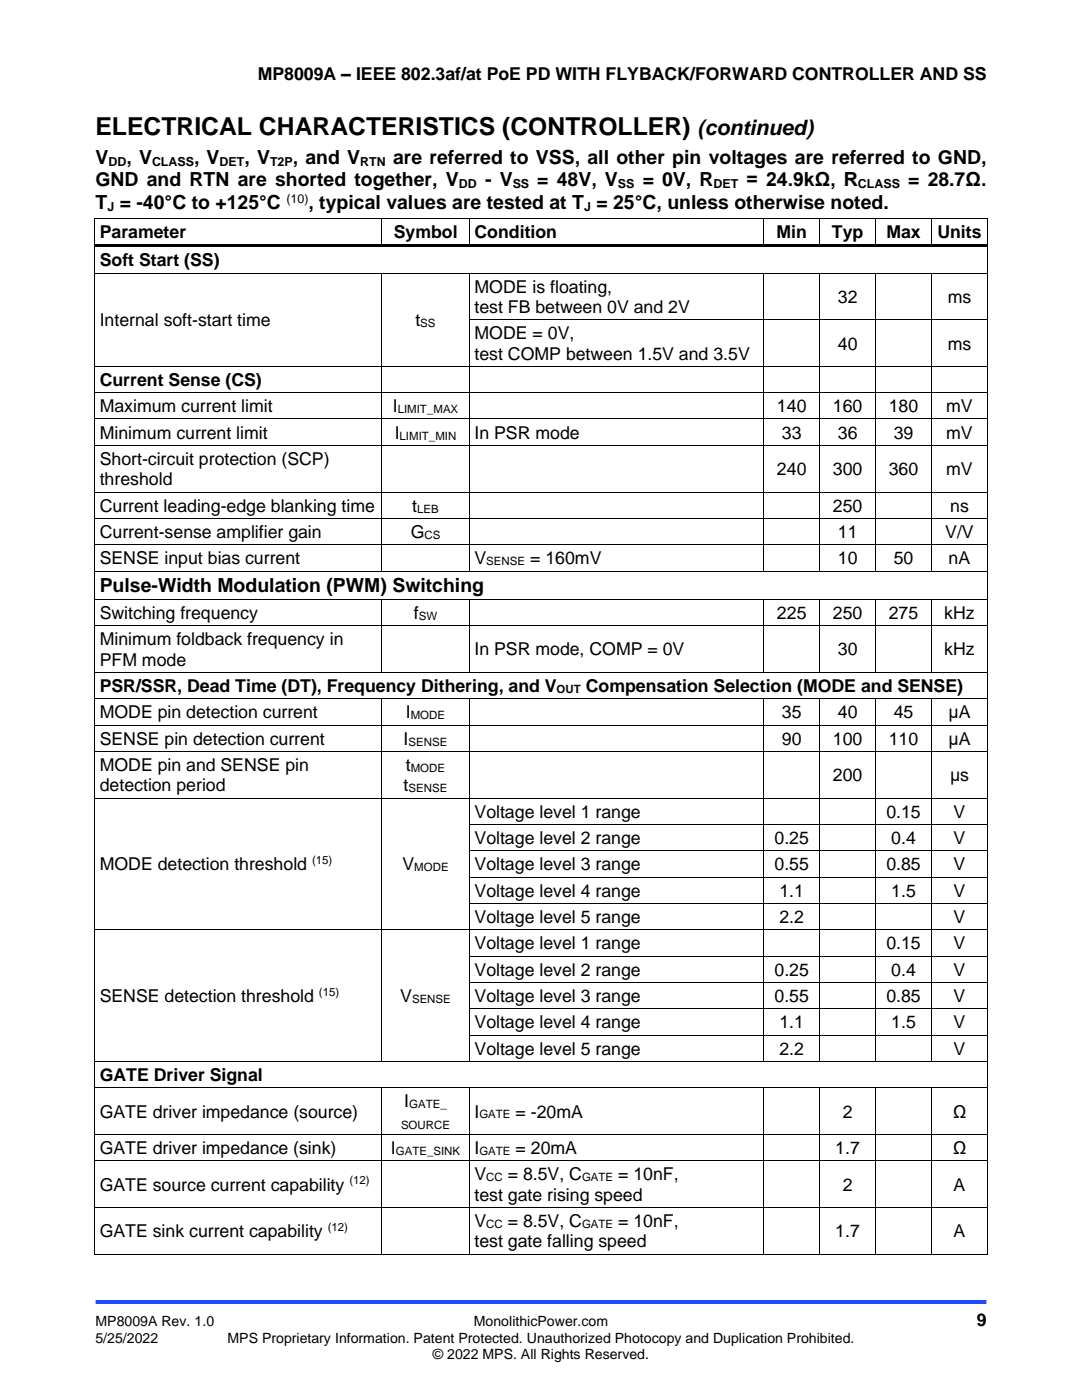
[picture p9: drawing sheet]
<svg xmlns="http://www.w3.org/2000/svg" width="216mm" height="279mm" viewBox="0 0 216 279" stroke-linecap="round" stroke-linejoin="round" font-family="sans-serif">
<defs><g id="words">
<text font-size="4.9" x="19" y="27">ELECTRICAL CHARACTERISTICS (CONTROLLER)</text>
<text font-size="4.2" x="139.2" y="27">(continued)</text>
<g font-size="3.9">
<text x="19" y="32.7">V</text>
<text x="25.2" y="32.7">, V</text>
<text x="38.7" y="32.7">, V</text>
<text x="48.8" y="32.7">, V</text>
<text x="58.4" y="32.7">, and V</text>
<text x="78.4" y="32.7">are referred to VSS, all other pin voltages are referred to GND,</text>
<text x="19" y="37.2">GND and RTN are shorted together, V</text>
<text x="19" y="41.7">T = -40°C to +125°C</text>
<text x="61.6" y="41.7">, typical values are tested at T = 25°C, unless otherwise noted.</text>
<text x="96.8" y="37.2">- V</text>
<text x="107.2" y="37.2">= 48V, V</text>
<text x="128.2" y="37.2">= 0V, R</text>
<text x="149" y="37.2">= 24.9kΩ, R</text>
<text x="181.2" y="37.2">= 28.7Ω.</text>
<text x="19.9" y="118.2">Pulse-Width Modulation (PWM) Switching</text>
</g>
<g font-size="3.5">
<text x="51.4" y="16">MP8009A – IEEE 802.3af/at PoE PD WITH FLYBACK/FORWARD CONTROLLER AND SS</text>
<text x="19.9" y="47.5">Parameter</text>
<text x="78.6" y="47.5">Symbol</text>
<text x="94.7" y="47.5">Condition</text>
<text x="154.9" y="47.5">Min</text>
<text x="166" y="47.5">Typ</text>
<text x="176.9" y="47.5">Max</text>
<text x="187" y="47.5">Units</text>
<text x="19.9" y="53.2">Soft Start (SS)</text>
<text x="94.7" y="58.4">MODE is floating,</text>
<text x="19.9" y="65.1">Internal soft-start time</text>
<text x="82.9" y="65.1">t</text>
<text x="94.7" y="62.5">test FB between 0V and 2V</text>
<text x="167.2" y="60.4">32</text>
<text x="189.1" y="60.4">ms</text>
<text x="94.7" y="67.7">MODE = 0V,</text>
<text x="94.7" y="71.8">test COMP between 1.5V and 3.5V</text>
<text x="167.2" y="69.8">40</text>
<text x="189.1" y="69.8">ms</text>
<text x="19.9" y="77">Current Sense (CS)</text>
<text x="19.9" y="82.3">Maximum current limit</text>
<text x="78.4" y="82.3">I</text>
<text x="155" y="82.3">140</text>
<text x="166.2" y="82.3">160</text>
<text x="177.3" y="82.3">180</text>
<text x="188.8" y="82.3">mV</text>
<text x="19.9" y="87.6">Minimum current limit</text>
<text x="78.8" y="87.6">I</text>
<text x="94.7" y="87.6">In PSR mode</text>
<text x="156" y="87.6">33</text>
<text x="167.2" y="87.6">36</text>
<text x="178.3" y="87.6">39</text>
<text x="188.8" y="87.6">mV</text>
<text x="19.9" y="92.8">Short-circuit protection (SCP)</text>
<text x="155" y="94.8">240</text>
<text x="166.2" y="94.8">300</text>
<text x="177.3" y="94.8">360</text>
<text x="188.8" y="94.8">mV</text>
<text x="19.9" y="96.9">threshold</text>
<text x="19.9" y="102.1">Current leading-edge blanking time</text>
<text x="19.9" y="107.4">Current-sense amplifier gain</text>
<text x="82" y="107.4">G</text>
<text x="82.3" y="102.1">t</text>
<text x="166.2" y="102.1">250</text>
<text x="167.2" y="107.4">11</text>
<text x="188.6" y="107.4">V/V</text>
<text x="189.6" y="102.1">ns</text>
<text x="19.9" y="112.6">SENSE input bias current</text>
<text x="94.7" y="112.6">V</text>
<text x="105.8" y="112.6">= 160mV</text>
<text x="167.2" y="112.6">10</text>
<text x="178.3" y="112.6">50</text>
<text x="189.3" y="112.6">nA</text>
<text x="19.9" y="123.5">Switching frequency</text>
<text x="82.6" y="123.5">f</text>
<text x="155" y="123.5">225</text>
<text x="166.2" y="123.5">250</text>
<text x="177.3" y="123.5">275</text>
<text x="188.4" y="123.5">kHz</text>
<text x="19.9" y="128.8">Minimum foldback frequency in</text>
<text x="94.7" y="130.8">In PSR mode, COMP = 0V</text>
<text x="167.2" y="130.8">30</text>
<text x="188.4" y="130.8">kHz</text>
<text x="19.9" y="132.8">PFM mode</text>
<text x="19.9" y="138.1">PSR/SSR, Dead Time (DT), Frequency Dithering, and V</text>
<text x="19.9" y="143.4">MODE pin detection current</text>
<text x="81" y="143.4">I</text>
<text x="116.9" y="138.1">Compensation Selection (MODE and SENSE)</text>
<text x="156" y="143.4">35</text>
<text x="167.2" y="143.4">40</text>
<text x="178.3" y="143.4">45</text>
<text x="189.3" y="143.4">μA</text>
<text x="19.9" y="148.6">SENSE pin detection current</text>
<text x="80.5" y="148.6">I</text>
<text x="156" y="148.6">90</text>
<text x="166.2" y="148.6">100</text>
<text x="177.3" y="148.6">110</text>
<text x="189.3" y="148.6">μA</text>
<text x="19.9" y="153.9">MODE pin and SENSE pin</text>
<text x="81" y="153.9">t</text>
<text x="166.2" y="155.9">200</text>
<text x="189.6" y="155.9">μs</text>
<text x="19.9" y="157.9">detection period</text>
<text x="80.5" y="157.9">t</text>
<text x="94.7" y="163.2">Voltage level 1 range</text>
<text x="176.9" y="163.2">0.15</text>
<text x="190.3" y="163.2">V</text>
<text x="19.9" y="173.7">MODE detection threshold</text>
<text x="80.3" y="173.7">V</text>
<text x="94.7" y="168.5">Voltage level 2 range</text>
<text x="94.7" y="173.7">Voltage level 3 range</text>
<text x="154.6" y="168.5">0.25</text>
<text x="154.6" y="173.7">0.55</text>
<text x="176.9" y="173.7">0.85</text>
<text x="177.8" y="168.5">0.4</text>
<text x="190.3" y="168.5">V</text>
<text x="190.3" y="173.7">V</text>
<text x="94.7" y="179">Voltage level 4 range</text>
<text x="155.5" y="179">1.1</text>
<text x="177.8" y="179">1.5</text>
<text x="190.3" y="179">V</text>
<text x="94.7" y="184.2">Voltage level 5 range</text>
<text x="155.5" y="184.2">2.2</text>
<text x="190.3" y="184.2">V</text>
<text x="94.7" y="189.5">Voltage level 1 range</text>
<text x="176.9" y="189.5">0.15</text>
<text x="190.3" y="189.5">V</text>
<text x="94.7" y="194.7">Voltage level 2 range</text>
<text x="154.6" y="194.7">0.25</text>
<text x="177.8" y="194.7">0.4</text>
<text x="190.3" y="194.7">V</text>
<text x="19.9" y="200">SENSE detection threshold</text>
<text x="79.9" y="200">V</text>
<text x="94.7" y="200">Voltage level 3 range</text>
<text x="154.6" y="200">0.55</text>
<text x="176.9" y="200">0.85</text>
<text x="190.3" y="200">V</text>
<text x="94.7" y="205.2">Voltage level 4 range</text>
<text x="155.5" y="205.2">1.1</text>
<text x="177.8" y="205.2">1.5</text>
<text x="190.3" y="205.2">V</text>
<text x="19.9" y="215.8">GATE Driver Signal</text>
<text x="94.7" y="210.5">Voltage level 5 range</text>
<text x="155.5" y="210.5">2.2</text>
<text x="190.3" y="210.5">V</text>
<text x="80.7" y="221">I</text>
<text x="19.9" y="223">GATE driver impedance (source)</text>
<text x="94.7" y="223">I</text>
<text x="102.9" y="223">= -20mA</text>
<text x="168.2" y="223">2</text>
<text x="190.1" y="223">Ω</text>
<text x="19.9" y="230.3">GATE driver impedance (sink)</text>
<text x="78" y="230.3">I</text>
<text x="94.7" y="230.3">I</text>
<text x="102.9" y="230.3">= 20mA</text>
<text x="166.7" y="230.3">1.7</text>
<text x="190.1" y="230.3">Ω</text>
<text x="19.9" y="237.6">GATE source current capability</text>
<text x="94.7" y="235.6">V</text>
<text x="94.7" y="239.6">test gate rising speed</text>
<text x="101.3" y="235.6">= 8.5V, C</text>
<text x="123.3" y="235.6">= 10nF,</text>
<text x="168.2" y="237.6">2</text>
<text x="190.3" y="237.6">A</text>
<text x="94.7" y="244.9">V</text>
<text x="101.3" y="244.9">= 8.5V, C</text>
<text x="123.3" y="244.9">= 10nF,</text>
<text x="19.9" y="246.9">GATE sink current capability</text>
<text x="94.7" y="249">test gate falling speed</text>
<text x="166.7" y="246.9">1.7</text>
<text x="190.3" y="246.9">A</text>
<text x="194.9" y="264.6">9</text>
</g>
<g font-size="2.8">
<text x="19" y="264.6">MP8009A Rev. 1.0</text>
<text x="19" y="267.9">5/25/2022</text>
<text x="45.4" y="267.9">MPS Proprietary Information. Patent Protected. Unauthorized Photocopy and Duplication Prohibited.</text>
<text x="94.6" y="264.6">MonolithicPower.com</text>
<text x="86.4" y="271.2">© 2022 MPS. All Rights Reserved.</text>
</g>
<g font-size="2.5">
<text x="21.6" y="33.1">DD</text>
<text x="30.3" y="33.1">CLASS</text>
<text x="43.8" y="33.1">DET</text>
<text x="53.9" y="33.1">T2P</text>
<text x="71.9" y="33.1">RTN</text>
<text x="57.2" y="40.4">(10)</text>
<text x="91.6" y="37.5">DD</text>
<text x="102.3" y="37.5">SS</text>
<text x="123.3" y="37.5">SS</text>
<text x="142.4" y="37.5">DET</text>
<text x="171.2" y="37.5">CLASS</text>
<text x="21.4" y="42">J</text>
<text x="116.6" y="42">J</text>
</g>
<g font-size="2.3">
<text x="83.9" y="65.3">SS</text>
<text x="79.4" y="82.5">LIMIT_MAX</text>
<text x="79.7" y="87.7">LIMIT_MIN</text>
<text x="83.2" y="102.3">LEB</text>
<text x="84.7" y="107.5">CS</text>
<text x="97" y="112.8">SENSE</text>
<text x="83.6" y="123.7">SW</text>
<text x="82" y="143.5">MODE</text>
<text x="111.1" y="138.3">OUT</text>
<text x="81.5" y="148.8">SENSE</text>
<text x="82" y="154.1">MODE</text>
<text x="81.5" y="158.1">SENSE</text>
<text x="62.3" y="172.5">(15)</text>
<text x="82.7" y="173.9">MODE</text>
<text x="63.6" y="198.8">(15)</text>
<text x="82.2" y="200.2">SENSE</text>
<text x="81.6" y="221.2">GATE_</text>
<text x="80" y="225.2">SOURCE</text>
<text x="95.7" y="223.2">GATE</text>
<text x="79" y="230.5">GATE_SINK</text>
<text x="95.7" y="230.5">GATE</text>
<text x="69.7" y="236.4">(12)</text>
<text x="97" y="235.7">CC</text>
<text x="116.1" y="235.7">GATE</text>
<text x="65.4" y="245.7">(12)</text>
<text x="97" y="245.1">CC</text>
<text x="116.1" y="245.1">GATE</text>
</g>
</g></defs>
<path d="M19 259.8h177.8" fill="none" stroke="#1c4eff" stroke-width=".79" stroke-linecap="butt"/>
<g fill="#000">
<path d="M18.8 43.5h.2v.7h-.2z" fill-rule="evenodd"/>
<path d="M18.8 43.5h.2v.2h-.2z" fill-rule="evenodd"/>
<path d="M18.8 48.8h.2v1h-.2z" fill-rule="evenodd"/>
<path d="M18.8 54.4h.2v.7h-.2z" fill-rule="evenodd"/>
<path d="M19 48.8h57.1v.5h-57.1z" fill-rule="evenodd"/>
<path d="M76.1 43.7h.2v.5h-.2z" fill-rule="evenodd"/>
<path d="M76.1 43.5h.2v.2h-.2z" fill-rule="evenodd"/>
<path d="M76.1 48.8h.6v.5h-.6z" fill-rule="evenodd"/>
<path d="M76.1 54.6h.2v.5h-.2z" fill-rule="evenodd"/>
<path d="M76.1 54.4h.2v.2h-.2z" fill-rule="evenodd"/>
<path d="M76.7 48.8h16.9v.5h-16.9z" fill-rule="evenodd"/>
<path d="M93.6 43.7h.2v.5h-.2z" fill-rule="evenodd"/>
<path d="M93.6 43.5h.2v.2h-.2z" fill-rule="evenodd"/>
<path d="M93.6 48.8h.5v.5h-.5z" fill-rule="evenodd"/>
<path d="M93.6 54.6h.2v.5h-.2z" fill-rule="evenodd"/>
<path d="M93.6 54.4h.2v.2h-.2z" fill-rule="evenodd"/>
<path d="M94.1 48.8h58.2v.5h-58.2z" fill-rule="evenodd"/>
<path d="M152.3 43.7h.2v.5h-.2z" fill-rule="evenodd"/>
<path d="M152.3 43.5h.2v.2h-.2z" fill-rule="evenodd"/>
<path d="M152.3 48.8h.6v.5h-.6z" fill-rule="evenodd"/>
<path d="M152.3 54.6h.2v.5h-.2z" fill-rule="evenodd"/>
<path d="M152.3 54.4h.2v.2h-.2z" fill-rule="evenodd"/>
<path d="M152.9 48.8h10.6v.5h-10.6z" fill-rule="evenodd"/>
<path d="M163.5 43.7h.2v.5h-.2z" fill-rule="evenodd"/>
<path d="M163.5 43.5h.2v.2h-.2z" fill-rule="evenodd"/>
<path d="M163.5 48.8h.5v.5h-.5z" fill-rule="evenodd"/>
<path d="M163.5 54.6h.2v.5h-.2z" fill-rule="evenodd"/>
<path d="M163.5 54.4h.2v.2h-.2z" fill-rule="evenodd"/>
<path d="M164 48.8h10.6v.5h-10.6z" fill-rule="evenodd"/>
<path d="M174.6 43.7h.2v.5h-.2z" fill-rule="evenodd"/>
<path d="M174.6 43.5h.2v.2h-.2z" fill-rule="evenodd"/>
<path d="M174.6 48.8h.6v.5h-.6z" fill-rule="evenodd"/>
<path d="M174.6 54.6h.2v.5h-.2z" fill-rule="evenodd"/>
<path d="M174.6 54.4h.2v.2h-.2z" fill-rule="evenodd"/>
<path d="M175.2 48.8h10.6v.5h-10.6z" fill-rule="evenodd"/>
<path d="M185.8 43.7h.2v.5h-.2z" fill-rule="evenodd"/>
<path d="M185.8 43.5h.2v.2h-.2z" fill-rule="evenodd"/>
<path d="M185.8 48.8h.5v.5h-.5z" fill-rule="evenodd"/>
<path d="M185.8 54.6h.2v.5h-.2z" fill-rule="evenodd"/>
<path d="M185.8 54.4h.2v.2h-.2z" fill-rule="evenodd"/>
<path d="M186.3 48.8h10.7v.5h-10.7z" fill-rule="evenodd"/>
<path d="M197 43.5h.1v.7h-.1z" fill-rule="evenodd"/>
<path d="M197 43.5h.1v.2h-.1z" fill-rule="evenodd"/>
<path d="M197 48.8h.1v1h-.1z" fill-rule="evenodd"/>
<path d="M197 54.4h.1v.7h-.1z" fill-rule="evenodd"/>
<path d="M18.8 63.7h.2v.7h-.2z" fill-rule="evenodd"/>
<path d="M18.8 73h.2v.7h-.2z" fill-rule="evenodd"/>
<path d="M18.8 78.3h.2v.7h-.2z" fill-rule="evenodd"/>
<path d="M76.1 63.7h.2v.7h-.2z" fill-rule="evenodd"/>
<path d="M76.1 73h.2v.7h-.2z" fill-rule="evenodd"/>
<path d="M76.1 78.3h.2v.7h-.2z" fill-rule="evenodd"/>
<path d="M93.6 63.7h.2v.7h-.2z" fill-rule="evenodd"/>
<path d="M93.6 73h.2v.7h-.2z" fill-rule="evenodd"/>
<path d="M93.6 78.3h.2v.7h-.2z" fill-rule="evenodd"/>
<path d="M152.3 63.7h.2v.7h-.2z" fill-rule="evenodd"/>
<path d="M152.3 73h.2v.7h-.2z" fill-rule="evenodd"/>
<path d="M152.3 78.3h.2v.7h-.2z" fill-rule="evenodd"/>
<path d="M163.5 63.7h.2v.7h-.2z" fill-rule="evenodd"/>
<path d="M163.5 73h.2v.7h-.2z" fill-rule="evenodd"/>
<path d="M163.5 78.3h.2v.7h-.2z" fill-rule="evenodd"/>
<path d="M174.6 63.7h.2v.7h-.2z" fill-rule="evenodd"/>
<path d="M174.6 73h.2v.7h-.2z" fill-rule="evenodd"/>
<path d="M174.6 78.3h.2v.7h-.2z" fill-rule="evenodd"/>
<path d="M185.8 63.7h.2v.7h-.2z" fill-rule="evenodd"/>
<path d="M185.8 73h.2v.7h-.2z" fill-rule="evenodd"/>
<path d="M185.8 78.3h.2v.7h-.2z" fill-rule="evenodd"/>
<path d="M197 63.7h.1v.7h-.1z" fill-rule="evenodd"/>
<path d="M197 73h.1v.7h-.1z" fill-rule="evenodd"/>
<path d="M197 78.3h.1v.7h-.1z" fill-rule="evenodd"/>
<path d="M18.8 83.5h.2v.7h-.2z" fill-rule="evenodd"/>
<path d="M18.8 88.8h.2v.7h-.2z" fill-rule="evenodd"/>
<path d="M18.8 98.1h.2v.7h-.2z" fill-rule="evenodd"/>
<path d="M76.1 83.5h.2v.7h-.2z" fill-rule="evenodd"/>
<path d="M76.1 88.8h.2v.7h-.2z" fill-rule="evenodd"/>
<path d="M76.1 98.1h.2v.7h-.2z" fill-rule="evenodd"/>
<path d="M93.6 83.5h.2v.7h-.2z" fill-rule="evenodd"/>
<path d="M93.6 88.8h.2v.7h-.2z" fill-rule="evenodd"/>
<path d="M93.6 98.1h.2v.7h-.2z" fill-rule="evenodd"/>
<path d="M152.3 83.5h.2v.7h-.2z" fill-rule="evenodd"/>
<path d="M152.3 88.8h.2v.7h-.2z" fill-rule="evenodd"/>
<path d="M152.3 98.1h.2v.7h-.2z" fill-rule="evenodd"/>
<path d="M163.5 83.5h.2v.7h-.2z" fill-rule="evenodd"/>
<path d="M163.5 88.8h.2v.7h-.2z" fill-rule="evenodd"/>
<path d="M163.5 98.1h.2v.7h-.2z" fill-rule="evenodd"/>
<path d="M174.6 83.5h.2v.7h-.2z" fill-rule="evenodd"/>
<path d="M174.6 88.8h.2v.7h-.2z" fill-rule="evenodd"/>
<path d="M174.6 98.1h.2v.7h-.2z" fill-rule="evenodd"/>
<path d="M185.8 83.5h.2v.7h-.2z" fill-rule="evenodd"/>
<path d="M185.8 88.8h.2v.7h-.2z" fill-rule="evenodd"/>
<path d="M185.8 98.1h.2v.7h-.2z" fill-rule="evenodd"/>
<path d="M197 83.5h.1v.7h-.1z" fill-rule="evenodd"/>
<path d="M197 88.8h.1v.7h-.1z" fill-rule="evenodd"/>
<path d="M197 98.1h.1v.7h-.1z" fill-rule="evenodd"/>
<path d="M18.8 103.4h.2v.7h-.2z" fill-rule="evenodd"/>
<path d="M18.8 108.6h.2v.7h-.2z" fill-rule="evenodd"/>
<path d="M18.8 113.9h.2v.7h-.2z" fill-rule="evenodd"/>
<path d="M76.1 103.4h.2v.7h-.2z" fill-rule="evenodd"/>
<path d="M76.1 108.6h.2v.7h-.2z" fill-rule="evenodd"/>
<path d="M76.1 113.9h.2v.2h-.2z" fill-rule="evenodd"/>
<path d="M76.1 119.5h.2v.2h-.2z" fill-rule="evenodd"/>
<path d="M93.6 103.4h.2v.7h-.2z" fill-rule="evenodd"/>
<path d="M93.6 108.6h.2v.7h-.2z" fill-rule="evenodd"/>
<path d="M93.6 113.9h.2v.2h-.2z" fill-rule="evenodd"/>
<path d="M93.6 119.5h.2v.2h-.2z" fill-rule="evenodd"/>
<path d="M152.3 103.4h.2v.7h-.2z" fill-rule="evenodd"/>
<path d="M152.3 108.6h.2v.7h-.2z" fill-rule="evenodd"/>
<path d="M152.3 113.9h.2v.2h-.2z" fill-rule="evenodd"/>
<path d="M152.3 119.5h.2v.2h-.2z" fill-rule="evenodd"/>
<path d="M163.5 103.4h.2v.7h-.2z" fill-rule="evenodd"/>
<path d="M163.5 108.6h.2v.7h-.2z" fill-rule="evenodd"/>
<path d="M163.5 113.9h.2v.2h-.2z" fill-rule="evenodd"/>
<path d="M163.5 119.5h.2v.2h-.2z" fill-rule="evenodd"/>
<path d="M174.6 103.4h.2v.7h-.2z" fill-rule="evenodd"/>
<path d="M174.6 108.6h.2v.7h-.2z" fill-rule="evenodd"/>
<path d="M174.6 113.9h.2v.2h-.2z" fill-rule="evenodd"/>
<path d="M174.6 119.5h.2v.2h-.2z" fill-rule="evenodd"/>
<path d="M185.8 103.4h.2v.7h-.2z" fill-rule="evenodd"/>
<path d="M185.8 108.6h.2v.7h-.2z" fill-rule="evenodd"/>
<path d="M185.8 113.9h.2v.2h-.2z" fill-rule="evenodd"/>
<path d="M185.8 119.5h.2v.2h-.2z" fill-rule="evenodd"/>
<path d="M197 103.4h.1v.7h-.1z" fill-rule="evenodd"/>
<path d="M197 108.6h.1v.7h-.1z" fill-rule="evenodd"/>
<path d="M197 113.9h.1v.7h-.1z" fill-rule="evenodd"/>
<path d="M18.8 119.5h.2v.7h-.2z" fill-rule="evenodd"/>
<path d="M18.8 124.8h.2v.7h-.2z" fill-rule="evenodd"/>
<path d="M18.8 134.1h.2v.7h-.2z" fill-rule="evenodd"/>
<path d="M76.1 119.7h.2v.5h-.2z" fill-rule="evenodd"/>
<path d="M76.1 124.8h.2v.7h-.2z" fill-rule="evenodd"/>
<path d="M76.1 134.1h.2v.2h-.2z" fill-rule="evenodd"/>
<path d="M76.1 139.4h.2v.1h-.2z" fill-rule="evenodd"/>
<path d="M93.6 119.7h.2v.5h-.2z" fill-rule="evenodd"/>
<path d="M93.6 124.8h.2v.7h-.2z" fill-rule="evenodd"/>
<path d="M93.6 134.1h.2v.2h-.2z" fill-rule="evenodd"/>
<path d="M93.6 139.4h.2v.1h-.2z" fill-rule="evenodd"/>
<path d="M152.3 119.7h.2v.5h-.2z" fill-rule="evenodd"/>
<path d="M152.3 124.8h.2v.7h-.2z" fill-rule="evenodd"/>
<path d="M152.3 134.1h.2v.2h-.2z" fill-rule="evenodd"/>
<path d="M152.3 139.4h.2v.1h-.2z" fill-rule="evenodd"/>
<path d="M163.5 119.7h.2v.5h-.2z" fill-rule="evenodd"/>
<path d="M163.5 124.8h.2v.7h-.2z" fill-rule="evenodd"/>
<path d="M163.5 134.1h.2v.2h-.2z" fill-rule="evenodd"/>
<path d="M163.5 139.4h.2v.1h-.2z" fill-rule="evenodd"/>
<path d="M174.6 119.7h.2v.5h-.2z" fill-rule="evenodd"/>
<path d="M174.6 124.8h.2v.7h-.2z" fill-rule="evenodd"/>
<path d="M174.6 134.1h.2v.2h-.2z" fill-rule="evenodd"/>
<path d="M174.6 139.4h.2v.1h-.2z" fill-rule="evenodd"/>
<path d="M185.8 119.7h.2v.5h-.2z" fill-rule="evenodd"/>
<path d="M185.8 124.8h.2v.7h-.2z" fill-rule="evenodd"/>
<path d="M185.8 134.1h.2v.2h-.2z" fill-rule="evenodd"/>
<path d="M185.8 139.4h.2v.1h-.2z" fill-rule="evenodd"/>
<path d="M197 119.5h.1v.7h-.1z" fill-rule="evenodd"/>
<path d="M197 124.8h.1v.7h-.1z" fill-rule="evenodd"/>
<path d="M197 134.1h.1v.7h-.1z" fill-rule="evenodd"/>
<path d="M18.8 139.4h.2v.7h-.2z" fill-rule="evenodd"/>
<path d="M18.8 144.6h.2v.7h-.2z" fill-rule="evenodd"/>
<path d="M18.8 149.9h.2v.7h-.2z" fill-rule="evenodd"/>
<path d="M18.8 159.2h.2v.7h-.2z" fill-rule="evenodd"/>
<path d="M76.1 139.5h.2v.6h-.2z" fill-rule="evenodd"/>
<path d="M76.1 144.6h.2v.7h-.2z" fill-rule="evenodd"/>
<path d="M76.1 149.9h.2v.7h-.2z" fill-rule="evenodd"/>
<path d="M76.1 159.2h.2v.7h-.2z" fill-rule="evenodd"/>
<path d="M93.6 139.5h.2v.6h-.2z" fill-rule="evenodd"/>
<path d="M93.6 144.6h.2v.7h-.2z" fill-rule="evenodd"/>
<path d="M93.6 149.9h.2v.7h-.2z" fill-rule="evenodd"/>
<path d="M93.6 159.2h.2v.7h-.2z" fill-rule="evenodd"/>
<path d="M152.3 139.5h.2v.6h-.2z" fill-rule="evenodd"/>
<path d="M152.3 144.6h.2v.7h-.2z" fill-rule="evenodd"/>
<path d="M152.3 149.9h.2v.7h-.2z" fill-rule="evenodd"/>
<path d="M152.3 159.2h.2v.7h-.2z" fill-rule="evenodd"/>
<path d="M163.5 139.5h.2v.6h-.2z" fill-rule="evenodd"/>
<path d="M163.5 144.6h.2v.7h-.2z" fill-rule="evenodd"/>
<path d="M163.5 149.9h.2v.7h-.2z" fill-rule="evenodd"/>
<path d="M163.5 159.2h.2v.7h-.2z" fill-rule="evenodd"/>
<path d="M174.6 139.5h.2v.6h-.2z" fill-rule="evenodd"/>
<path d="M174.6 144.6h.2v.7h-.2z" fill-rule="evenodd"/>
<path d="M174.6 149.9h.2v.7h-.2z" fill-rule="evenodd"/>
<path d="M174.6 159.2h.2v.7h-.2z" fill-rule="evenodd"/>
<path d="M185.8 139.5h.2v.6h-.2z" fill-rule="evenodd"/>
<path d="M185.8 144.6h.2v.7h-.2z" fill-rule="evenodd"/>
<path d="M185.8 149.9h.2v.7h-.2z" fill-rule="evenodd"/>
<path d="M185.8 159.2h.2v.7h-.2z" fill-rule="evenodd"/>
<path d="M197 139.4h.1v.7h-.1z" fill-rule="evenodd"/>
<path d="M197 144.6h.1v.7h-.1z" fill-rule="evenodd"/>
<path d="M197 149.9h.1v.7h-.1z" fill-rule="evenodd"/>
<path d="M197 159.2h.1v.7h-.1z" fill-rule="evenodd"/>
<path d="M18.8 164.5h.2v.7h-.2z" fill-rule="evenodd"/>
<path d="M18.8 169.7h.2v.7h-.2z" fill-rule="evenodd"/>
<path d="M18.8 175h.2v.7h-.2z" fill-rule="evenodd"/>
<path d="M76.1 164.5h.2v.7h-.2z" fill-rule="evenodd"/>
<path d="M76.1 169.7h.2v.7h-.2z" fill-rule="evenodd"/>
<path d="M76.1 175h.2v.7h-.2z" fill-rule="evenodd"/>
<path d="M93.6 164.5h.2v.7h-.2z" fill-rule="evenodd"/>
<path d="M93.6 169.7h.2v.7h-.2z" fill-rule="evenodd"/>
<path d="M93.6 175h.2v.7h-.2z" fill-rule="evenodd"/>
<path d="M152.3 164.5h.2v.7h-.2z" fill-rule="evenodd"/>
<path d="M152.3 169.7h.2v.7h-.2z" fill-rule="evenodd"/>
<path d="M152.3 175h.2v.7h-.2z" fill-rule="evenodd"/>
<path d="M163.5 164.5h.2v.7h-.2z" fill-rule="evenodd"/>
<path d="M163.5 169.7h.2v.7h-.2z" fill-rule="evenodd"/>
<path d="M163.5 175h.2v.7h-.2z" fill-rule="evenodd"/>
<path d="M174.6 164.5h.2v.7h-.2z" fill-rule="evenodd"/>
<path d="M174.6 169.7h.2v.7h-.2z" fill-rule="evenodd"/>
<path d="M174.6 175h.2v.7h-.2z" fill-rule="evenodd"/>
<path d="M185.8 164.5h.2v.7h-.2z" fill-rule="evenodd"/>
<path d="M185.8 169.7h.2v.7h-.2z" fill-rule="evenodd"/>
<path d="M185.8 175h.2v.7h-.2z" fill-rule="evenodd"/>
<path d="M197 164.5h.1v.7h-.1z" fill-rule="evenodd"/>
<path d="M197 169.7h.1v.7h-.1z" fill-rule="evenodd"/>
<path d="M197 175h.1v.7h-.1z" fill-rule="evenodd"/>
<path d="M18.8 180.2h.2v.7h-.2z" fill-rule="evenodd"/>
<path d="M18.8 185.5h.2v.7h-.2z" fill-rule="evenodd"/>
<path d="M18.8 190.7h.2v.7h-.2z" fill-rule="evenodd"/>
<path d="M18.8 196h.2v.7h-.2z" fill-rule="evenodd"/>
<path d="M76.1 180.2h.2v.7h-.2z" fill-rule="evenodd"/>
<path d="M76.1 185.5h.2v.7h-.2z" fill-rule="evenodd"/>
<path d="M76.1 190.7h.2v.7h-.2z" fill-rule="evenodd"/>
<path d="M76.1 196h.2v.7h-.2z" fill-rule="evenodd"/>
<path d="M93.6 180.2h.2v.7h-.2z" fill-rule="evenodd"/>
<path d="M93.6 185.5h.2v.7h-.2z" fill-rule="evenodd"/>
<path d="M93.6 190.7h.2v.7h-.2z" fill-rule="evenodd"/>
<path d="M93.6 196h.2v.7h-.2z" fill-rule="evenodd"/>
<path d="M152.3 180.2h.2v.7h-.2z" fill-rule="evenodd"/>
<path d="M152.3 185.5h.2v.7h-.2z" fill-rule="evenodd"/>
<path d="M152.3 190.7h.2v.7h-.2z" fill-rule="evenodd"/>
<path d="M152.3 196h.2v.7h-.2z" fill-rule="evenodd"/>
<path d="M163.5 180.2h.2v.7h-.2z" fill-rule="evenodd"/>
<path d="M163.5 185.5h.2v.7h-.2z" fill-rule="evenodd"/>
<path d="M163.5 190.7h.2v.7h-.2z" fill-rule="evenodd"/>
<path d="M163.5 196h.2v.7h-.2z" fill-rule="evenodd"/>
<path d="M174.6 180.2h.2v.7h-.2z" fill-rule="evenodd"/>
<path d="M174.6 185.5h.2v.7h-.2z" fill-rule="evenodd"/>
<path d="M174.6 190.7h.2v.7h-.2z" fill-rule="evenodd"/>
<path d="M174.6 196h.2v.7h-.2z" fill-rule="evenodd"/>
<path d="M185.8 180.2h.2v.7h-.2z" fill-rule="evenodd"/>
<path d="M185.8 185.5h.2v.7h-.2z" fill-rule="evenodd"/>
<path d="M185.8 190.7h.2v.7h-.2z" fill-rule="evenodd"/>
<path d="M185.8 196h.2v.7h-.2z" fill-rule="evenodd"/>
<path d="M197 180.2h.1v.7h-.1z" fill-rule="evenodd"/>
<path d="M197 185.5h.1v.7h-.1z" fill-rule="evenodd"/>
<path d="M197 190.7h.1v.7h-.1z" fill-rule="evenodd"/>
<path d="M197 196h.1v.7h-.1z" fill-rule="evenodd"/>
<path d="M18.8 201.2h.2v.7h-.2z" fill-rule="evenodd"/>
<path d="M18.8 206.5h.2v.7h-.2z" fill-rule="evenodd"/>
<path d="M18.8 211.8h.2v.7h-.2z" fill-rule="evenodd"/>
<path d="M18.8 217h.2v.7h-.2z" fill-rule="evenodd"/>
<path d="M76.1 201.2h.2v.7h-.2z" fill-rule="evenodd"/>
<path d="M76.1 206.5h.2v.7h-.2z" fill-rule="evenodd"/>
<path d="M76.1 211.8h.2v.1h-.2z" fill-rule="evenodd"/>
<path d="M76.1 217.2h.2v.5h-.2z" fill-rule="evenodd"/>
<path d="M76.1 217h.2v.2h-.2z" fill-rule="evenodd"/>
<path d="M93.6 201.2h.2v.7h-.2z" fill-rule="evenodd"/>
<path d="M93.6 206.5h.2v.7h-.2z" fill-rule="evenodd"/>
<path d="M93.6 211.8h.2v.1h-.2z" fill-rule="evenodd"/>
<path d="M93.6 217.2h.2v.5h-.2z" fill-rule="evenodd"/>
<path d="M93.6 217h.2v.2h-.2z" fill-rule="evenodd"/>
<path d="M152.3 201.2h.2v.7h-.2z" fill-rule="evenodd"/>
<path d="M152.3 206.5h.2v.7h-.2z" fill-rule="evenodd"/>
<path d="M152.3 211.8h.2v.1h-.2z" fill-rule="evenodd"/>
<path d="M152.3 217.2h.2v.5h-.2z" fill-rule="evenodd"/>
<path d="M152.3 217h.2v.2h-.2z" fill-rule="evenodd"/>
<path d="M163.5 201.2h.2v.7h-.2z" fill-rule="evenodd"/>
<path d="M163.5 206.5h.2v.7h-.2z" fill-rule="evenodd"/>
<path d="M163.5 211.8h.2v.1h-.2z" fill-rule="evenodd"/>
<path d="M163.5 217.2h.2v.5h-.2z" fill-rule="evenodd"/>
<path d="M163.5 217h.2v.2h-.2z" fill-rule="evenodd"/>
<path d="M174.6 201.2h.2v.7h-.2z" fill-rule="evenodd"/>
<path d="M174.6 206.5h.2v.7h-.2z" fill-rule="evenodd"/>
<path d="M174.6 211.8h.2v.1h-.2z" fill-rule="evenodd"/>
<path d="M174.6 217.2h.2v.5h-.2z" fill-rule="evenodd"/>
<path d="M174.6 217h.2v.2h-.2z" fill-rule="evenodd"/>
<path d="M185.8 201.2h.2v.7h-.2z" fill-rule="evenodd"/>
<path d="M185.8 206.5h.2v.7h-.2z" fill-rule="evenodd"/>
<path d="M185.8 211.8h.2v.1h-.2z" fill-rule="evenodd"/>
<path d="M185.8 217.2h.2v.5h-.2z" fill-rule="evenodd"/>
<path d="M185.8 217h.2v.2h-.2z" fill-rule="evenodd"/>
<path d="M197 201.2h.1v.7h-.1z" fill-rule="evenodd"/>
<path d="M197 206.5h.1v.7h-.1z" fill-rule="evenodd"/>
<path d="M197 211.8h.1v.7h-.1z" fill-rule="evenodd"/>
<path d="M197 217h.1v.7h-.1z" fill-rule="evenodd"/>
<path d="M18.8 226.3h.2v.7h-.2z" fill-rule="evenodd"/>
<path d="M18.8 231.6h.2v.7h-.2z" fill-rule="evenodd"/>
<path d="M76.1 226.3h.2v.7h-.2z" fill-rule="evenodd"/>
<path d="M76.1 231.6h.2v.7h-.2z" fill-rule="evenodd"/>
<path d="M93.6 226.3h.2v.7h-.2z" fill-rule="evenodd"/>
<path d="M93.6 231.6h.2v.7h-.2z" fill-rule="evenodd"/>
<path d="M152.3 226.3h.2v.7h-.2z" fill-rule="evenodd"/>
<path d="M152.3 231.6h.2v.7h-.2z" fill-rule="evenodd"/>
<path d="M163.5 226.3h.2v.7h-.2z" fill-rule="evenodd"/>
<path d="M163.5 231.6h.2v.7h-.2z" fill-rule="evenodd"/>
<path d="M174.6 226.3h.2v.7h-.2z" fill-rule="evenodd"/>
<path d="M174.6 231.6h.2v.7h-.2z" fill-rule="evenodd"/>
<path d="M185.8 226.3h.2v.7h-.2z" fill-rule="evenodd"/>
<path d="M185.8 231.6h.2v.7h-.2z" fill-rule="evenodd"/>
<path d="M197 226.3h.1v.7h-.1z" fill-rule="evenodd"/>
<path d="M197 231.6h.1v.7h-.1z" fill-rule="evenodd"/>
<path d="M18.8 240.9h.2v.7h-.2z" fill-rule="evenodd"/>
<path d="M18.8 250.2h.2v.2h-.2z" fill-rule="evenodd"/>
<path d="M18.8 250.2h.2v.2h-.2z" fill-rule="evenodd"/>
<path d="M76.1 240.9h.2v.7h-.2z" fill-rule="evenodd"/>
<path d="M76.1 250.2h.2v.2h-.2z" fill-rule="evenodd"/>
<path d="M93.6 240.9h.2v.7h-.2z" fill-rule="evenodd"/>
<path d="M93.6 250.2h.2v.2h-.2z" fill-rule="evenodd"/>
<path d="M152.3 240.9h.2v.7h-.2z" fill-rule="evenodd"/>
<path d="M152.3 250.2h.2v.2h-.2z" fill-rule="evenodd"/>
<path d="M163.5 240.9h.2v.7h-.2z" fill-rule="evenodd"/>
<path d="M163.5 250.2h.2v.2h-.2z" fill-rule="evenodd"/>
<path d="M174.6 240.9h.2v.7h-.2z" fill-rule="evenodd"/>
<path d="M174.6 250.2h.2v.2h-.2z" fill-rule="evenodd"/>
<path d="M185.8 240.9h.2v.7h-.2z" fill-rule="evenodd"/>
<path d="M185.8 250.2h.2v.2h-.2z" fill-rule="evenodd"/>
<path d="M197 240.9h.1v.7h-.1z" fill-rule="evenodd"/>
<path d="M197 250.2h.1v.2h-.1z" fill-rule="evenodd"/>
<path d="M197 250.2h.1v.2h-.1z" fill-rule="evenodd"/>
</g>
<g fill="none" stroke="#000" stroke-width=".2">
<path d="M18.9 44.2v4.6M18.9 49.8v4.6M18.9 55.1v8.6M19 43.6h57.1M19 54.5h57.1M76.2 44.2v4.6M76.2 55.1v8.6M76.3 43.6h17.3M76.3 54.5h17.3M93.7 44.2v4.6M93.7 55.1v8.6M93.8 43.6h58.5"/>
<path d="M93.8 54.5h58.5M152.4 44.2v4.6M152.4 55.1v8.6M152.5 43.6h11M152.5 54.5h11M163.6 44.2v4.6M163.6 55.1v8.6M163.7 43.6h10.9M163.7 54.5h10.9M174.7 44.2v4.6M174.7 55.1v8.6M174.8 43.6h11"/>
<path d="M174.8 54.5h11M185.9 44.2v4.6M185.9 55.1v8.6M186 43.6h11M186 54.5h11M197 44.2v4.6M197 49.8v4.6M197 55.1v8.6M18.9 64.4v8.6M18.9 73.7v4.6M18.9 79v4.5M19 73.1h57.1"/>
<path d="M19 78.4h57.1M76.2 64.4v8.6M76.2 73.7v4.6M76.2 79v4.5M76.3 73.1h17.3M76.3 78.4h17.3M93.7 64.4v8.6M93.7 73.7v4.6M93.7 79v4.5M93.8 63.8h58.5M93.8 73.1h58.5M93.8 78.4h58.5"/>
<path d="M152.4 64.4v8.6M152.4 73.7v4.6M152.4 79v4.5M152.5 63.8h11M152.5 73.1h11M152.5 78.4h11M163.6 64.4v8.6M163.6 73.7v4.6M163.6 79v4.5M163.7 63.8h10.9M163.7 73.1h10.9M163.7 78.4h10.9"/>
<path d="M174.7 64.4v8.6M174.7 73.7v4.6M174.7 79v4.5M174.8 63.8h11M174.8 73.1h11M174.8 78.4h11M185.9 64.4v8.6M185.9 73.7v4.6M185.9 79v4.5M186 63.8h11M186 73.1h11M186 78.4h11"/>
<path d="M197 64.4v8.6M197 73.7v4.6M197 79v4.5M18.9 84.2v4.6M18.9 89.5v8.6M18.9 98.8v4.6M19 83.6h57.1M19 88.9h57.1M19 98.2h57.1M76.2 84.2v4.6M76.2 89.5v8.6M76.2 98.8v4.6"/>
<path d="M76.3 83.6h17.3M76.3 88.9h17.3M76.3 98.2h17.3M93.7 84.2v4.6M93.7 89.5v8.6M93.7 98.8v4.6M93.8 83.6h58.5M93.8 88.9h58.5M93.8 98.2h58.5M152.4 84.2v4.6M152.4 89.5v8.6M152.4 98.8v4.6"/>
<path d="M152.5 83.6h11M152.5 88.9h11M152.5 98.2h11M163.6 84.2v4.6M163.6 89.5v8.6M163.6 98.8v4.6M163.7 83.6h10.9M163.7 88.9h10.9M163.7 98.2h10.9M174.7 84.2v4.6M174.7 89.5v8.6M174.7 98.8v4.6"/>
<path d="M174.8 83.6h11M174.8 88.9h11M174.8 98.2h11M185.9 84.2v4.6M185.9 89.5v8.6M185.9 98.8v4.6M186 83.6h11M186 88.9h11M186 98.2h11M197 84.2v4.6M197 89.5v8.6M197 98.8v4.6"/>
<path d="M18.9 104.1v4.5M18.9 109.3v4.6M18.9 114.6v4.9M19 103.4h57.1M19 108.7h57.1M19 114h57.1M19 119.6h57.1M76.2 104.1v4.5M76.2 109.3v4.6M76.3 103.4h17.3M76.3 108.7h17.3M76.3 114h17.3"/>
<path d="M76.3 119.6h17.3M93.7 104.1v4.5M93.7 109.3v4.6M93.8 103.4h58.5M93.8 108.7h58.5M93.8 114h58.5M93.8 119.6h58.5M152.4 104.1v4.5M152.4 109.3v4.6M152.5 103.4h11M152.5 108.7h11M152.5 114h11"/>
<path d="M152.5 119.6h11M163.6 104.1v4.5M163.6 109.3v4.6M163.7 103.4h10.9M163.7 108.7h10.9M163.7 114h10.9M163.7 119.6h10.9M174.7 104.1v4.5M174.7 109.3v4.6M174.8 103.4h11M174.8 108.7h11M174.8 114h11"/>
<path d="M174.8 119.6h11M185.9 104.1v4.5M185.9 109.3v4.6M186 103.4h11M186 108.7h11M186 114h11M186 119.6h11M197 104.1v4.5M197 109.3v4.6M197 114.6v4.9M18.9 120.2v4.6M18.9 125.5v8.6"/>
<path d="M18.9 134.8v4.6M19 124.9h57.1M19 134.2h57.1M19 139.5h57.1M76.2 120.2v4.6M76.2 125.5v8.6M76.3 124.9h17.3M76.3 134.2h17.3M76.3 139.5h17.3M93.7 120.2v4.6M93.7 125.5v8.6M93.8 124.9h58.5"/>
<path d="M93.8 134.2h58.5M93.8 139.5h58.5M152.4 120.2v4.6M152.4 125.5v8.6M152.5 124.9h11M152.5 134.2h11M152.5 139.5h11M163.6 120.2v4.6M163.6 125.5v8.6M163.7 124.9h10.9M163.7 134.2h10.9M163.7 139.5h10.9"/>
<path d="M174.7 120.2v4.6M174.7 125.5v8.6M174.8 124.9h11M174.8 134.2h11M174.8 139.5h11M185.9 120.2v4.6M185.9 125.5v8.6M186 124.9h11M186 134.2h11M186 139.5h11M197 120.2v4.6M197 125.5v8.6"/>
<path d="M197 134.8v4.6M18.9 140.1v4.5M18.9 145.3v4.6M18.9 150.6v8.6M18.9 159.9v4.6M19 144.7h57.1M19 150h57.1M19 159.3h57.1M76.2 140.1v4.5M76.2 145.3v4.6M76.2 150.6v8.6M76.2 159.9v4.6"/>
<path d="M76.3 144.7h17.3M76.3 150h17.3M76.3 159.3h17.3M93.7 140.1v4.5M93.7 145.3v4.6M93.7 150.6v8.6M93.7 159.9v4.6M93.8 144.7h58.5M93.8 150h58.5M93.8 159.3h58.5M152.4 140.1v4.5M152.4 145.3v4.6"/>
<path d="M152.4 150.6v8.6M152.4 159.9v4.6M152.5 144.7h11M152.5 150h11M152.5 159.3h11M163.6 140.1v4.5M163.6 145.3v4.6M163.6 150.6v8.6M163.6 159.9v4.6M163.7 144.7h10.9M163.7 150h10.9M163.7 159.3h10.9"/>
<path d="M174.7 140.1v4.5M174.7 145.3v4.6M174.7 150.6v8.6M174.7 159.9v4.6M174.8 144.7h11M174.8 150h11M174.8 159.3h11M185.9 140.1v4.5M185.9 145.3v4.6M185.9 150.6v8.6M185.9 159.9v4.6M186 144.7h11"/>
<path d="M186 150h11M186 159.3h11M197 140.1v4.5M197 145.3v4.6M197 150.6v8.6M197 159.9v4.6M18.9 165.2v4.5M18.9 170.4v4.6M18.9 175.7v4.5M76.2 165.2v4.5M76.2 170.4v4.6M76.2 175.7v4.5"/>
<path d="M93.7 165.2v4.5M93.7 170.4v4.6M93.7 175.7v4.5M93.8 164.5h58.5M93.8 169.8h58.5M93.8 175h58.5M152.4 165.2v4.5M152.4 170.4v4.6M152.4 175.7v4.5M152.5 164.5h11M152.5 169.8h11M152.5 175h11"/>
<path d="M163.6 165.2v4.5M163.6 170.4v4.6M163.6 175.7v4.5M163.7 164.5h10.9M163.7 169.8h10.9M163.7 175h10.9M174.7 165.2v4.5M174.7 170.4v4.6M174.7 175.7v4.5M174.8 164.5h11M174.8 169.8h11M174.8 175h11"/>
<path d="M185.9 165.2v4.5M185.9 170.4v4.6M185.9 175.7v4.5M186 164.5h11M186 169.8h11M186 175h11M197 165.2v4.5M197 170.4v4.6M197 175.7v4.5M18.9 180.9v4.6M18.9 186.2v4.5M18.9 191.4v4.6"/>
<path d="M18.9 196.7v4.5M19 185.6h57.1M76.2 180.9v4.6M76.2 186.2v4.5M76.2 191.4v4.6M76.2 196.7v4.5M76.3 185.6h17.3M93.7 180.9v4.6M93.7 186.2v4.5M93.7 191.4v4.6M93.7 196.7v4.5M93.8 180.3h58.5"/>
<path d="M93.8 185.6h58.5M93.8 190.8h58.5M93.8 196.1h58.5M152.4 180.9v4.6M152.4 186.2v4.5M152.4 191.4v4.6M152.4 196.7v4.5M152.5 180.3h11M152.5 185.6h11M152.5 190.8h11M152.5 196.1h11M163.6 180.9v4.6"/>
<path d="M163.6 186.2v4.5M163.6 191.4v4.6M163.6 196.7v4.5M163.7 180.3h10.9M163.7 185.6h10.9M163.7 190.8h10.9M163.7 196.1h10.9M174.7 180.9v4.6M174.7 186.2v4.5M174.7 191.4v4.6M174.7 196.7v4.5M174.8 180.3h11"/>
<path d="M174.8 185.6h11M174.8 190.8h11M174.8 196.1h11M185.9 180.9v4.6M185.9 186.2v4.5M185.9 191.4v4.6M185.9 196.7v4.5M186 180.3h11M186 185.6h11M186 190.8h11M186 196.1h11M197 180.9v4.6"/>
<path d="M197 186.2v4.5M197 191.4v4.6M197 196.7v4.5M18.9 201.9v4.6M18.9 207.2v4.6M18.9 212.5v4.5M18.9 217.7v8.6M19 211.9h57.1M19 217.1h57.1M76.2 201.9v4.6M76.2 207.2v4.6M76.2 217.7v8.6"/>
<path d="M76.3 211.9h17.3M76.3 217.1h17.3M93.7 201.9v4.6M93.7 207.2v4.6M93.7 217.7v8.6M93.8 201.3h58.5M93.8 206.6h58.5M93.8 211.9h58.5M93.8 217.1h58.5M152.4 201.9v4.6M152.4 207.2v4.6M152.4 217.7v8.6"/>
<path d="M152.5 201.3h11M152.5 206.6h11M152.5 211.9h11M152.5 217.1h11M163.6 201.9v4.6M163.6 207.2v4.6M163.6 217.7v8.6M163.7 201.3h10.9M163.7 206.6h10.9M163.7 211.9h10.9M163.7 217.1h10.9M174.7 201.9v4.6"/>
<path d="M174.7 207.2v4.6M174.7 217.7v8.6M174.8 201.3h11M174.8 206.6h11M174.8 211.9h11M174.8 217.1h11M185.9 201.9v4.6M185.9 207.2v4.6M185.9 217.7v8.6M186 201.3h11M186 206.6h11M186 211.9h11"/>
<path d="M186 217.1h11M197 201.9v4.6M197 207.2v4.6M197 212.5v4.5M197 217.7v8.6M18.9 227v4.6M18.9 232.3v8.6M19 226.4h57.1M19 231.7h57.1M76.2 227v4.6M76.2 232.3v8.6M76.3 226.4h17.3"/>
<path d="M76.3 231.7h17.3M93.7 227v4.6M93.7 232.3v8.6M93.8 226.4h58.5M93.8 231.7h58.5M152.4 227v4.6M152.4 232.3v8.6M152.5 226.4h11M152.5 231.7h11M163.6 227v4.6M163.6 232.3v8.6M163.7 226.4h10.9"/>
<path d="M163.7 231.7h10.9M174.7 227v4.6M174.7 232.3v8.6M174.8 226.4h11M174.8 231.7h11M185.9 227v4.6M185.9 232.3v8.6M186 226.4h11M186 231.7h11M197 227v4.6M197 232.3v8.6M18.9 241.6v8.6"/>
<path d="M19 241h57.1M19 250.3h57.1M76.2 241.6v8.6M76.3 241h17.3M76.3 250.3h17.3M93.7 241.6v8.6M93.8 241h58.5M93.8 250.3h58.5M152.4 241.6v8.6M152.5 241h11M152.5 250.3h11M163.6 241.6v8.6"/>
<path d="M163.7 241h10.9M163.7 250.3h10.9M174.7 241.6v8.6M174.8 241h11M174.8 250.3h11M185.9 241.6v8.6M186 241h11M186 250.3h11M197 241.6v8.6"/>
</g>
<use href="#words"/>
</svg>
